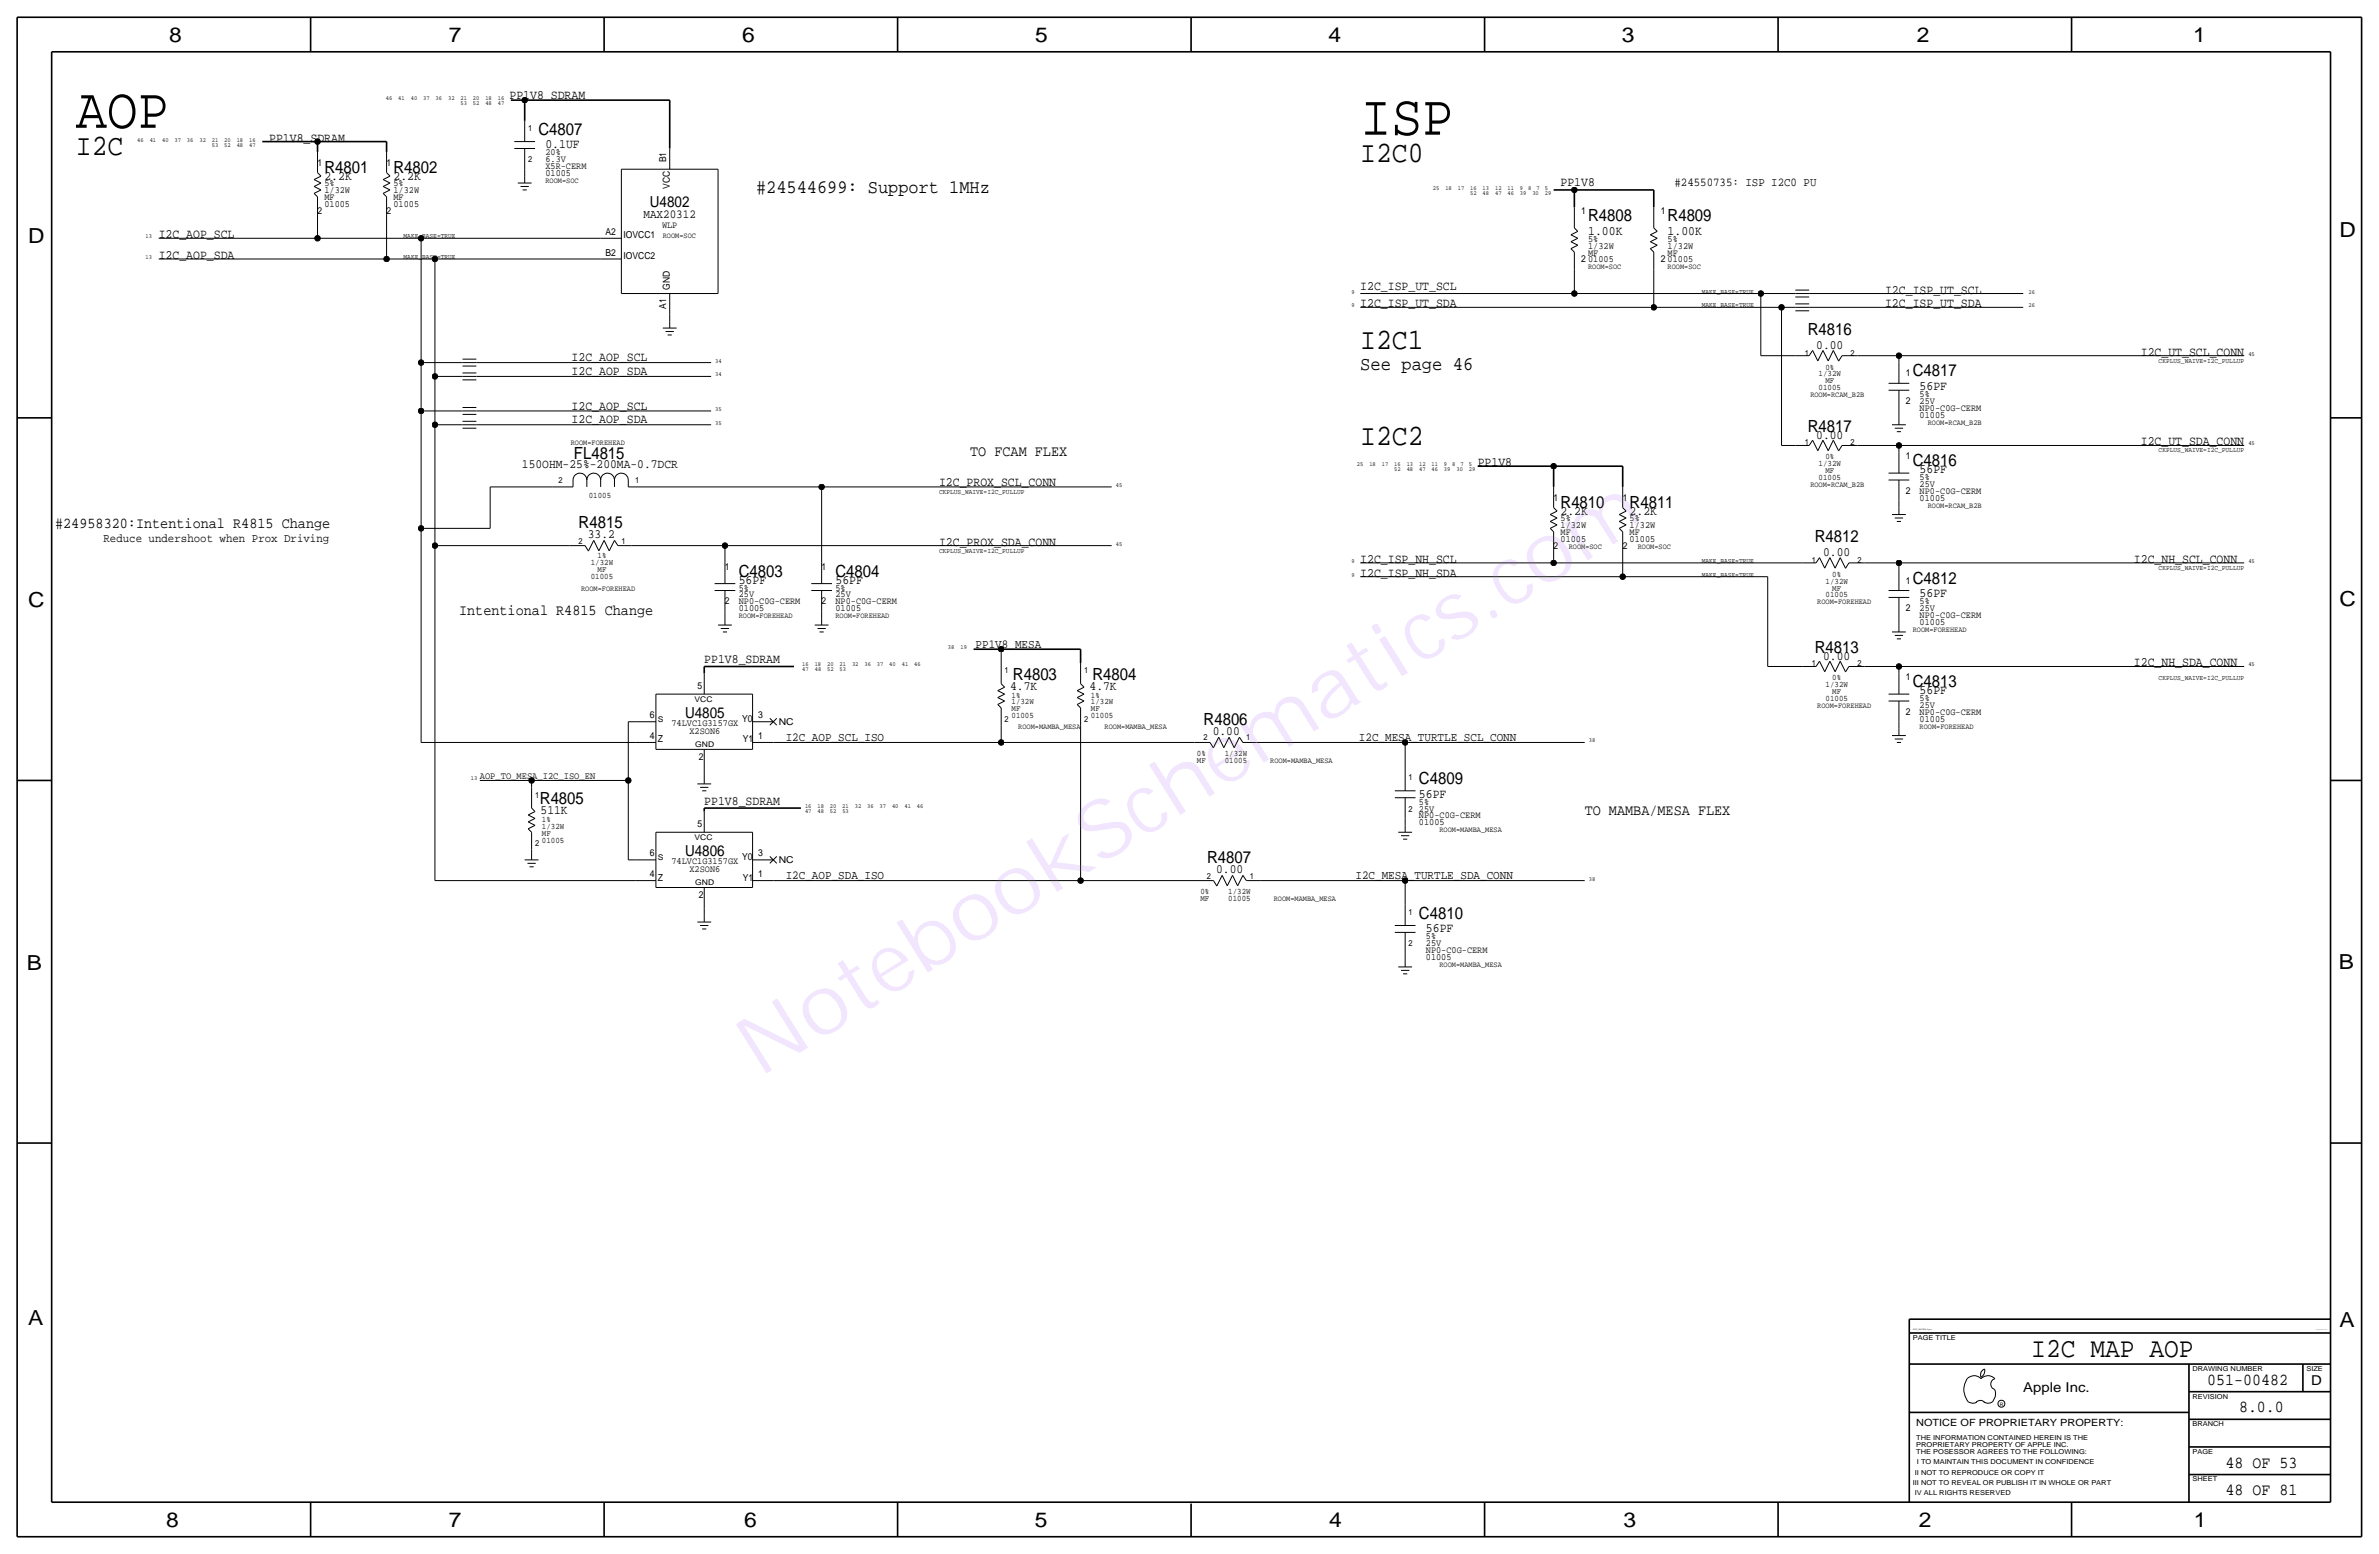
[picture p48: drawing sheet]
<svg xmlns="http://www.w3.org/2000/svg" width="875mm" height="572mm" viewBox="0 0 875 572" stroke-linecap="round" stroke-linejoin="round" font-family="sans-serif">
<defs><g id="words">
<text font-size="30.2" fill="#9f40ff" x="279.3" y="396.5" transform="rotate(-32 279.3 396.5)">NotebookSchematics.com</text>
<g font-size="21.3">
<text x="27.9" y="47">AOP</text>
<text x="500.3" y="49.5">ISP</text>
</g>
<g font-size="10.9">
<text x="27.9" y="57.2">I2C</text>
<text x="500.3" y="59.7">I2C0</text>
<text x="500.3" y="128.3">I2C1</text>
<text x="500.3" y="163.8">I2C2</text>
</g>
<text font-size="10.1" x="747.1" y="499.1">I2C MAP AOP</text>
<g font-size="7.6">
<text x="62.2" y="15.5">8</text>
<text x="165" y="15.5">7</text>
<text x="273" y="15.5">6</text>
<text x="380.7" y="15.5">5</text>
<text x="488.6" y="15.5">4</text>
<text x="596.6" y="15.5">3</text>
<text x="705.1" y="15.5">2</text>
<text x="806.7" y="15.5">1</text>
<text x="10.4" y="89.4">D</text>
<text x="860.5" y="87.1">D</text>
<text x="10.4" y="223.3">C</text>
<text x="860.5" y="222.8">C</text>
<text x="9.8" y="356.6">B</text>
<text x="860.3" y="356.4">B</text>
<text x="10.4" y="487.4">A</text>
<text x="860.5" y="488.2">A</text>
<text x="61.2" y="561.6">8</text>
<text x="165" y="561.6">7</text>
<text x="273.8" y="561.6">6</text>
<text x="380.7" y="561.6">5</text>
<text x="488.9" y="561.6">4</text>
<text x="597.1" y="561.6">3</text>
<text x="705.8" y="561.6">2</text>
<text x="806.9" y="561.6">1</text>
</g>
<text font-size="7.1" x="500.3" y="135.9">See page 46</text>
<text font-size="7" x="278.1" y="71.1">#24544699: Support 1MHz</text>
<g font-size="6.2">
<text x="198.1" y="49.5">C4807</text>
<text x="119.3" y="63.5">R4801</text>
<text x="144.7" y="63.5">R4802</text>
<text x="584.2" y="81.3">R4808</text>
<text x="613.4" y="81.3">R4809</text>
<text x="664.9" y="123.2">R4816</text>
<text x="703.5" y="138.4">C4817</text>
<text x="664.9" y="158.8">R4817</text>
<text x="211.1" y="168.7">FL4815</text>
<text x="703.5" y="171.5">C4816</text>
<text x="574" y="186.7">R4810</text>
<text x="599.4" y="186.7">R4811</text>
<text x="212.8" y="194.3">R4815</text>
<text x="667.5" y="199.4">R4812</text>
<text x="271.7" y="212.1">C4803</text>
<text x="307.3" y="212.1">C4804</text>
<text x="703.5" y="214.6">C4812</text>
<text x="667.5" y="240">R4813</text>
<text x="372.6" y="249.9">R4803</text>
<text x="401.8" y="249.9">R4804</text>
<text x="703.5" y="252.7">C4813</text>
<text x="442.7" y="266.7">R4806</text>
<text x="521.9" y="288.3">C4809</text>
<text x="198.6" y="295.7">R4805</text>
<text x="444" y="317.5">R4807</text>
<text x="521.9" y="337.8">C4810</text>
<text x="811.9" y="509.3">051-00482</text>
<text x="823.6" y="519.4">8.0.0</text>
<text x="818.6" y="539.8">48 OF 53</text>
<text x="818.6" y="549.9">48 OF 81</text>
</g>
<g font-size="5.6">
<text x="239" y="76.2">U4802</text>
<text x="356.8" y="167.6">TO FCAM FLEX</text>
<text x="20.3" y="194.3">#24958320:Intentional R4815 Change</text>
<text x="168.9" y="226.1">Intentional R4815 Change</text>
<text x="252" y="263.9">U4805</text>
<text x="582.9" y="299.7">TO MAMBA/MESA FLEX</text>
<text x="252" y="314.7">U4806</text>
</g>
<g font-size="5">
<text x="850.1" y="509.3">D</text>
<text x="744.2" y="511.8">Apple Inc.</text>
</g>
<g font-size="4.7">
<text x="187.4" y="36.3">PP1V8_SDRAM</text>
<text x="99" y="52.1">PP1V8_SDRAM</text>
<text x="200.6" y="54.6">0.1UF</text>
<text x="119.3" y="66">2.2K</text>
<text x="144.7" y="66">2.2K</text>
<text x="574" y="68.6">PP1V8</text>
<text x="58.4" y="87.6">I2C_AOP_SCL</text>
<text x="584.1" y="86.4">1.00K</text>
<text x="613.4" y="86.4">1.00K</text>
<text x="58.4" y="95.2">I2C_AOP_SDA</text>
<text x="500.3" y="106.7">I2C_ISP_UT_SCL</text>
<text x="693.4" y="108">I2C_ISP_UT_SCL</text>
<text x="500.3" y="113">I2C_ISP_UT_SDA</text>
<text x="693.4" y="113">I2C_ISP_UT_SDA</text>
<text x="668.1" y="128.3">0.00</text>
<text x="787.4" y="130.8">I2C_UT_SCL_CONN</text>
<text x="210.3" y="132.8">I2C_AOP_SCL</text>
<text x="210.3" y="137.9">I2C_AOP_SDA</text>
<text x="706.1" y="143.5">56PF</text>
<text x="210.3" y="150.6">I2C_AOP_SCL</text>
<text x="210.3" y="155.7">I2C_AOP_SDA</text>
<text x="668.1" y="161.3">0.00</text>
<text x="787.4" y="163.8">I2C_UT_SDA_CONN</text>
<text x="192" y="172.2">150OHM-25%-200MA-0.7DCR</text>
<text x="543.5" y="171.5">PP1V8</text>
<text x="706.1" y="174">56PF</text>
<text x="345.4" y="178.6">I2C_PROX_SCL_CONN</text>
<text x="574" y="189.2">2.2K</text>
<text x="599.4" y="189.2">2.2K</text>
<text x="216.2" y="197.9">33.2</text>
<text x="345.4" y="200.7">I2C_PROX_SDA_CONN</text>
<text x="500.3" y="207">I2C_ISP_NH_SCL</text>
<text x="670.6" y="204.5">0.00</text>
<text x="784.9" y="207">I2C_NH_SCL_CONN</text>
<text x="271.7" y="214.6">56PF</text>
<text x="307.3" y="214.6">56PF</text>
<text x="500.3" y="212.1">I2C_ISP_NH_SDA</text>
<text x="706.1" y="219.7">56PF</text>
<text x="259" y="243.8">PP1V8_SDRAM</text>
<text x="670.6" y="242.6">0.00</text>
<text x="784.9" y="245.1">I2C_NH_SDA_CONN</text>
<text x="371.6" y="253.7">4.7K</text>
<text x="400.8" y="253.7">4.7K</text>
<text x="706.1" y="255.3">56PF</text>
<text x="446.1" y="270.3">0.00</text>
<text x="521.9" y="293.4">56PF</text>
<text x="198.8" y="299.5">511K</text>
<text x="259" y="295.9">PP1V8_SDRAM</text>
<text x="447.3" y="321.1">0.00</text>
<text x="524.5" y="342.9">56PF</text>
</g>
<g font-size="4.5">
<text x="236.7" y="80">MAX20312</text>
<text x="358.9" y="238.3">PP1V8_MESA</text>
<text x="289" y="272.5">I2C_AOP_SCL_ISO</text>
<text x="499.8" y="272.5">I2C_MESA_TURTLE_SCL_CONN</text>
<text x="289" y="323.3">I2C_AOP_SDA_ISO</text>
<text x="498.6" y="323.3">I2C_MESA_TURTLE_SDA_CONN</text>
</g>
<g font-size="4.4">
<text x="615.9" y="68.6">#24550735: ISP I2C0 PU</text>
<text x="38" y="199.4">Reduce undershoot when Prox Driving</text>
</g>
<text font-size="3.7" x="704.8" y="524.5">NOTICE OF PROPRIETARY PROPERTY:</text>
<text font-size="3.6" x="176.5" y="286.5">AOP_TO_MESA_I2C_ISO_EN</text>
<g font-size="3.5">
<text x="200.6" y="57.2">20%</text>
<text x="200.6" y="59.7">6.3V</text>
<text x="245.1" y="59.7" transform="rotate(-90 245.1 59.7)">B1</text>
<text x="116.8" y="61">1</text>
<text x="142.2" y="61">1</text>
<text x="200.6" y="64.8">01005</text>
<text x="200.6" y="62.2">X5R-CERM</text>
<text x="119.3" y="71.1">1/32W</text>
<text x="119.3" y="68.6">5%</text>
<text x="144.7" y="71.1">1/32W</text>
<text x="144.7" y="68.6">5%</text>
<text x="246.3" y="69.4" transform="rotate(-90 246.3 69.4)">VCC</text>
<text x="119.3" y="76.2">01005</text>
<text x="119.3" y="73.7">MF</text>
<text x="144.7" y="76.2">01005</text>
<text x="144.7" y="73.7">MF</text>
<text x="116.8" y="78.7">2</text>
<text x="142.2" y="78.7">2</text>
<text x="243.5" y="83.8">WLP</text>
<text x="581.6" y="78.7">1</text>
<text x="610.8" y="78.7">1</text>
<text x="222.7" y="86.4">A2</text>
<text x="229.3" y="87.6">IOVCC1</text>
<text x="584.1" y="88.9">5%</text>
<text x="613.4" y="88.9">5%</text>
<text x="222.7" y="94">B2</text>
<text x="229.3" y="95.3">IOVCC2</text>
<text x="584.1" y="91.4">1/32W</text>
<text x="584.1" y="94">MF</text>
<text x="613.4" y="91.4">1/32W</text>
<text x="613.4" y="94">MF</text>
<text x="581.6" y="96.5">2</text>
<text x="584.1" y="96.5">01005</text>
<text x="610.8" y="96.5">2</text>
<text x="613.4" y="96.5">01005</text>
<text x="246.3" y="106.6" transform="rotate(-90 246.3 106.6)">GND</text>
<text x="245.1" y="113.6" transform="rotate(-90 245.1 113.6)">A1</text>
<text x="701" y="138.4">1</text>
<text x="701" y="148.6">2</text>
<text x="706.1" y="146.1">5%</text>
<text x="706.1" y="148.6">25V</text>
<text x="706.1" y="153.7">01005</text>
<text x="706.1" y="151.1">NP0-C0G-CERM</text>
<text x="701" y="168.9">1</text>
<text x="706.1" y="179.1">25V</text>
<text x="706.1" y="176.5">5%</text>
<text x="571.5" y="184.2">1</text>
<text x="596.8" y="184.2">1</text>
<text x="701" y="181.6">2</text>
<text x="706.1" y="184.2">01005</text>
<text x="706.1" y="181.6">NP0-C0G-CERM</text>
<text x="574" y="191.8">5%</text>
<text x="599.4" y="191.8">5%</text>
<text x="574" y="196.9">MF</text>
<text x="574" y="194.3">1/32W</text>
<text x="599.4" y="196.8">MF</text>
<text x="599.4" y="194.3">1/32W</text>
<text x="571.5" y="201.9">2</text>
<text x="574" y="199.4">01005</text>
<text x="596.8" y="201.9">2</text>
<text x="599.4" y="199.4">01005</text>
<text x="266.6" y="209.5">1</text>
<text x="302.2" y="209.5">1</text>
<text x="701" y="214.6">1</text>
<text x="271.7" y="219.7">25V</text>
<text x="271.7" y="217.2">5%</text>
<text x="307.3" y="219.7">25V</text>
<text x="307.3" y="217.2">5%</text>
<text x="266.6" y="222.3">2</text>
<text x="271.7" y="224.8">01005</text>
<text x="271.7" y="222.2">NP0-C0G-CERM</text>
<text x="302.2" y="222.3">2</text>
<text x="307.3" y="224.8">01005</text>
<text x="307.3" y="222.3">NP0-C0G-CERM</text>
<text x="701" y="224.8">2</text>
<text x="706.1" y="222.3">5%</text>
<text x="706.1" y="224.8">25V</text>
<text x="706.1" y="227.3">NP0-C0G-CERM</text>
<text x="706.1" y="229.9">01005</text>
<text x="701" y="250.2">1</text>
<text x="256.5" y="253.5">5</text>
<text x="706.1" y="257.8">5%</text>
<text x="701" y="262.9">2</text>
<text x="706.1" y="262.9">NP0-C0G-CERM</text>
<text x="706.1" y="260.4">25V</text>
<text x="239" y="264.2">6</text>
<text x="247" y="266.9">74LVC1G3157GX</text>
<text x="253.6" y="270">X2SON6</text>
<text x="273" y="265.4">Y0</text>
<text x="278.8" y="264.2">3</text>
<text x="286.5" y="266.7">NC</text>
<text x="706.1" y="265.4">01005</text>
<text x="239" y="271.8">4</text>
<text x="242" y="273.1">Z</text>
<text x="273.2" y="273.1">Y1</text>
<text x="278.8" y="271.8">1</text>
<text x="257" y="279.4">2</text>
<text x="521.9" y="298.4">25V</text>
<text x="521.9" y="295.9">5%</text>
<text x="256.5" y="304.3">5</text>
<text x="521.9" y="303.5">01005</text>
<text x="521.9" y="301">NP0-C0G-CERM</text>
<text x="239" y="315">6</text>
<text x="247" y="317.7">74LVC1G3157GX</text>
<text x="273" y="316.2">Y0</text>
<text x="278.8" y="315">3</text>
<text x="286.5" y="317.5">NC</text>
<text x="239" y="322.6">4</text>
<text x="242" y="323.9">Z</text>
<text x="253.6" y="320.8">X2SON6</text>
<text x="273.2" y="323.9">Y1</text>
<text x="278.8" y="322.6">1</text>
<text x="257" y="330.2">2</text>
<text x="524.5" y="345.4">5%</text>
<text x="524.5" y="348">25V</text>
<text x="524.5" y="353.1">01005</text>
<text x="524.5" y="350.5">NP0-C0G-CERM</text>
</g>
<g font-size="3.1">
<text x="194.3" y="48.3">1</text>
<text x="194.3" y="59.7">2</text>
<text x="663.9" y="130.8">1</text>
<text x="680.7" y="130.8">2</text>
<text x="671.4" y="135.9">0%</text>
<text x="668.9" y="138.4">1/32W</text>
<text x="668.9" y="143.5">01005</text>
<text x="671.4" y="141">MF</text>
<text x="663.9" y="163.8">1</text>
<text x="680.7" y="163.8">2</text>
<text x="668.9" y="171.5">1/32W</text>
<text x="671.4" y="174">MF</text>
<text x="671.4" y="168.9">0%</text>
<text x="205.4" y="177.8">2</text>
<text x="233.6" y="177.8">1</text>
<text x="668.9" y="176.5">01005</text>
<text x="216.6" y="183.1">01005</text>
<text x="212.8" y="199.9">2</text>
<text x="228.6" y="199.9">1</text>
<text x="217.3" y="207.8">1/32W</text>
<text x="219.8" y="205.2">1%</text>
<text x="666.4" y="207">1</text>
<text x="683.2" y="207">2</text>
<text x="217.3" y="212.9">01005</text>
<text x="219.8" y="210.3">MF</text>
<text x="671.5" y="214.6">1/32W</text>
<text x="673.9" y="212.1">0%</text>
<text x="671.5" y="219.7">01005</text>
<text x="673.9" y="217.2">MF</text>
<text x="666.4" y="245.1">1</text>
<text x="683.2" y="245.1">2</text>
<text x="369.5" y="247.6">1</text>
<text x="398.7" y="247.6">1</text>
<text x="673.9" y="250.2">0%</text>
<text x="372.1" y="256.5">1%</text>
<text x="401.3" y="256.5">1%</text>
<text x="671.5" y="252.7">1/32W</text>
<text x="671.5" y="257.8">01005</text>
<text x="673.9" y="255.3">MF</text>
<text x="372.1" y="259.1">1/32W</text>
<text x="372.1" y="261.6">MF</text>
<text x="401.3" y="259.1">1/32W</text>
<text x="401.3" y="261.6">MF</text>
<text x="369.5" y="265.4">2</text>
<text x="372.1" y="264.2">01005</text>
<text x="398.7" y="265.4">2</text>
<text x="401.3" y="264.2">01005</text>
<text x="442.7" y="272.3">2</text>
<text x="458.4" y="272.3">1</text>
<text x="440.3" y="278.1">0%</text>
<text x="440.3" y="280.7">MF</text>
<text x="450.5" y="278.1">1/32W</text>
<text x="450.5" y="280.7">01005</text>
<text x="518.1" y="287">1</text>
<text x="196.8" y="293.4">1</text>
<text x="518.1" y="298.5">2</text>
<text x="199.3" y="304.8">1/32W</text>
<text x="199.3" y="302.3">1%</text>
<text x="196.8" y="311.2">2</text>
<text x="199.3" y="307.3">MF</text>
<text x="199.3" y="309.9">01005</text>
<text x="443.9" y="323.1">2</text>
<text x="459.7" y="323.1">1</text>
<text x="441.5" y="328.9">0%</text>
<text x="451.8" y="328.9">1/32W</text>
<text x="441.5" y="331.5">MF</text>
<text x="451.8" y="331.5">01005</text>
<text x="518.1" y="336.5">1</text>
<text x="518.1" y="348">2</text>
</g>
<g font-size="2.9">
<text x="200.6" y="67.3">ROOM=SOC</text>
<text x="243.8" y="87.6">ROOM=SOC</text>
<text x="584.2" y="99.1">ROOM=SOC</text>
<text x="613.4" y="99.1">ROOM=SOC</text>
<text x="665.9" y="146">ROOM=RCAM_B2B</text>
<text x="709.1" y="156.2">ROOM=RCAM_B2B</text>
<text x="209.9" y="163.8">ROOM=FOREHEAD</text>
<text x="665.9" y="179.1">ROOM=RCAM_B2B</text>
<text x="709.1" y="186.7">ROOM=RCAM_B2B</text>
<text x="577" y="201.9">ROOM=SOC</text>
<text x="602.4" y="201.9">ROOM=SOC</text>
<text x="213.8" y="217.2">ROOM=FOREHEAD</text>
<text x="271.7" y="227.3">ROOM=FOREHEAD</text>
<text x="307.3" y="227.3">ROOM=FOREHEAD</text>
<text x="668.4" y="222.3">ROOM=FOREHEAD</text>
<text x="703.5" y="232.4">ROOM=FOREHEAD</text>
<text x="255.5" y="258.1">VCC</text>
<text x="668.4" y="260.3">ROOM=FOREHEAD</text>
<text x="242" y="265.4">S</text>
<text x="374.5" y="268">ROOM=MAMBA_MESA</text>
<text x="406.3" y="268">ROOM=MAMBA_MESA</text>
<text x="706.1" y="268">ROOM=FOREHEAD</text>
<text x="255.7" y="274.8">GND</text>
<text x="467.2" y="280.7">ROOM=MAMBA_MESA</text>
<text x="255.5" y="308.9">VCC</text>
<text x="529.5" y="306.1">ROOM=MAMBA_MESA</text>
<text x="242" y="316.2">S</text>
<text x="255.7" y="325.6">GND</text>
<text x="468.5" y="331.5">ROOM=MAMBA_MESA</text>
<text x="529.5" y="355.6">ROOM=MAMBA_MESA</text>
</g>
<g font-size="2.6">
<text x="148.4" y="87.6">MAKE_BASE=TRUE</text>
<text x="148.4" y="95.3">MAKE_BASE=TRUE</text>
<text x="626" y="107.9">MAKE_BASE=TRUE</text>
<text x="626" y="113">MAKE_BASE=TRUE</text>
<text x="794" y="133.3">CKPLUS_WAIVE=I2C_PULLUP</text>
<text x="794" y="166.4">CKPLUS_WAIVE=I2C_PULLUP</text>
<text x="345.4" y="181.6">CKPLUS_WAIVE=I2C_PULLUP</text>
<text x="345.4" y="203.2">CKPLUS_WAIVE=I2C_PULLUP</text>
<text x="626" y="207">MAKE_BASE=TRUE</text>
<text x="794" y="209.5">CKPLUS_WAIVE=I2C_PULLUP</text>
<text x="626" y="212.1">MAKE_BASE=TRUE</text>
<text x="794" y="250.2">CKPLUS_WAIVE=I2C_PULLUP</text>
</g>
<g font-size="2.5">
<text x="703.5" y="492.8">PAGE TITLE</text>
<text x="806.4" y="504.2">DRAWING NUMBER</text>
<text x="848.3" y="504.2">SIZE</text>
<text x="806.4" y="514.4">REVISION</text>
<text x="806.4" y="524.5">BRANCH</text>
<text x="704.8" y="532.1">PROPRIETARY PROPERTY OF APPLE INC.</text>
<text x="704.8" y="529.6">THE INFORMATION CONTAINED HEREIN IS THE</text>
<text x="704.8" y="534.7">THE POSESSOR AGREES TO THE FOLLOWING:</text>
<text x="705.1" y="538.5">I TO MAINTAIN THIS DOCUMENT IN CONFIDENCE</text>
<text x="806.4" y="534.7">PAGE</text>
<text x="704.3" y="542.3">II NOT TO REPRODUCE OR COPY IT</text>
<text x="806.4" y="544.8">SHEET</text>
<text x="703.5" y="546.1">III NOT TO REVEAL OR PUBLISH IT IN WHOLE OR PART</text>
<text x="704.3" y="549.9">IV ALL RIGHTS RESERVED</text>
</g>
<g font-size="2.3">
<text x="141.9" y="36.8">46</text>
<text x="146.5" y="36.8">41</text>
<text x="151.1" y="36.8">40</text>
<text x="155.7" y="36.8">37</text>
<text x="160.2" y="36.8">36</text>
<text x="164.8" y="36.8">32</text>
<text x="169.4" y="38.7">53</text>
<text x="169.4" y="36.8">21</text>
<text x="173.9" y="38.7">52</text>
<text x="173.9" y="36.8">20</text>
<text x="178.5" y="38.7">48</text>
<text x="178.5" y="36.8">18</text>
<text x="183.1" y="38.7">47</text>
<text x="183.1" y="36.8">16</text>
<text x="50.5" y="52.1">46</text>
<text x="55.1" y="52.1">41</text>
<text x="59.6" y="52.1">40</text>
<text x="64.2" y="52.1">37</text>
<text x="68.8" y="52.1">36</text>
<text x="73.3" y="52.1">32</text>
<text x="77.9" y="53.9">53</text>
<text x="77.9" y="52.1">21</text>
<text x="82.5" y="53.9">52</text>
<text x="82.5" y="52.1">20</text>
<text x="87.1" y="53.9">48</text>
<text x="87.1" y="52.1">18</text>
<text x="91.6" y="53.9">47</text>
<text x="91.6" y="52.1">16</text>
<text x="527.1" y="69.8">25</text>
<text x="531.6" y="69.8">18</text>
<text x="536.2" y="69.8">17</text>
<text x="540.8" y="71.7">52</text>
<text x="540.8" y="69.8">16</text>
<text x="545.3" y="71.7">48</text>
<text x="545.3" y="69.8">13</text>
<text x="549.9" y="71.7">47</text>
<text x="549.9" y="69.8">12</text>
<text x="554.5" y="71.7">46</text>
<text x="554.5" y="69.8">11</text>
<text x="559.1" y="71.7">39</text>
<text x="559.1" y="69.8">9</text>
<text x="562.1" y="69.8">8</text>
<text x="563.6" y="71.7">30</text>
<text x="565.2" y="69.8">7</text>
<text x="568.2" y="71.7">29</text>
<text x="568.2" y="69.8">5</text>
<text x="53.5" y="87.6">13</text>
<text x="53.5" y="95.2">13</text>
<text x="497.1" y="108">9</text>
<text x="746.1" y="108">26</text>
<text x="497.1" y="113">9</text>
<text x="746.1" y="113">26</text>
<text x="827" y="130.8">45</text>
<text x="263.1" y="133.3">34</text>
<text x="263.1" y="138.4">34</text>
<text x="263.1" y="151.1">35</text>
<text x="263.1" y="156.2">35</text>
<text x="827" y="163.8">45</text>
<text x="499.1" y="171.4">25</text>
<text x="503.7" y="171.4">18</text>
<text x="508.3" y="171.4">17</text>
<text x="512.8" y="173.3">52</text>
<text x="512.8" y="171.4">16</text>
<text x="517.4" y="173.3">48</text>
<text x="517.4" y="171.4">13</text>
<text x="522" y="173.3">47</text>
<text x="522" y="171.4">12</text>
<text x="526.5" y="173.3">46</text>
<text x="526.5" y="171.4">11</text>
<text x="531.1" y="173.3">39</text>
<text x="531.1" y="171.4">9</text>
<text x="534.2" y="171.4">8</text>
<text x="535.7" y="173.3">30</text>
<text x="537.2" y="171.4">7</text>
<text x="540.3" y="173.3">29</text>
<text x="540.3" y="171.4">5</text>
<text x="410.4" y="179.1">45</text>
<text x="410.4" y="200.7">45</text>
<text x="497.1" y="207">9</text>
<text x="827" y="207">45</text>
<text x="497.1" y="212.1">9</text>
<text x="348.7" y="238.8">38</text>
<text x="353.3" y="238.8">19</text>
<text x="295.1" y="245.1">16</text>
<text x="299.7" y="245.1">18</text>
<text x="304.2" y="245.1">20</text>
<text x="308.8" y="245.1">21</text>
<text x="313.4" y="245.1">32</text>
<text x="318" y="245.1">36</text>
<text x="322.5" y="245.1">37</text>
<text x="327.1" y="245.1">40</text>
<text x="331.7" y="245.1">41</text>
<text x="336.2" y="245.1">46</text>
<text x="827" y="245.1">45</text>
<text x="295.1" y="246.9">47</text>
<text x="299.7" y="246.9">48</text>
<text x="304.2" y="246.9">52</text>
<text x="308.8" y="246.9">53</text>
<text x="584.4" y="273">38</text>
<text x="173.2" y="287">13</text>
<text x="296.1" y="297.2">16</text>
<text x="296.1" y="299">47</text>
<text x="300.7" y="297.2">18</text>
<text x="300.7" y="299">48</text>
<text x="305.2" y="297.2">20</text>
<text x="305.3" y="299">52</text>
<text x="309.8" y="297.2">21</text>
<text x="309.8" y="299">53</text>
<text x="314.4" y="297.2">32</text>
<text x="319" y="297.2">36</text>
<text x="323.5" y="297.2">37</text>
<text x="328.1" y="297.2">40</text>
<text x="332.7" y="297.2">41</text>
<text x="337.3" y="297.2">46</text>
<text x="584.4" y="323.8">38</text>
</g>
<text font-size="1.8" x="735.5" y="516.9">R</text>
<text font-size=".8" x="703.5" y="489">SYNC_MASTER=Sync</text>
<text font-size=".4" x="851.9" y="488.9">SYNC_DATE=06/06/2016</text>
</g></defs>
<g fill="none" stroke="#000" stroke-width=".37">
<path d="M116.8 55.9v7.6zM142.2 55.9v7.6zM189.2 52.1h7.6zM189.2 54.6h7.6zM193 44.5v7.6zM193 54.6v7.6zM246.3 54.6v7.6zM115.5 71.1l1.3 1.3zM115.5 68.6l2.6 1.3zM115.5 66l2.6 1.3zM115.5 66l2.6-1.2zM115.5 71.1l2.6-1.2z"/>
<path d="M115.5 68.6l2.6-1.3zM116.8 78.7v8.9zM116.8 72.4v6.3zM116.8 63.5l1.3 1.3zM140.9 71.1l1.3 1.3zM140.9 68.6l2.6 1.3zM140.9 66l2.6 1.3zM140.9 66l2.6-1.2zM140.9 71.1l2.6-1.2zM140.9 68.6l2.6-1.3zM142.2 78.7v16.5zM142.2 72.4v6.3z"/>
<path d="M142.2 63.5l1.3 1.3zM190.4 67.3h5.1zM191.5 68.6h3zM192.2 69.9h1.6zM193 62.2v2.6zM193 64.8v2.5zM228.5 62.2h35.6zM228.5 62.2v45.8zM264.1 62.2v45.8zM579.1 76.2v7.6zM608.3 76.2v7.6zM58.4 87.6h58.4z"/>
<path d="M58.4 95.3h83.8zM116.8 87.6h38.1zM142.2 95.3h17.8zM154.9 87.6h66zM154.9 87.6v45.8zM160 95.3h60.9zM160 95.3v43.1zM220.9 95.3h7.6zM220.9 87.6h7.6zM577.8 91.4l1.3 1.3zM577.8 88.9l2.5 1.3zM577.8 86.4l2.5 1.2z"/>
<path d="M577.8 86.4l2.5-1.3zM577.8 91.4l2.5-1.2zM577.8 88.9l2.5-1.3zM579.1 99.1v8.9zM579.1 92.7v6.4zM579.1 83.8l1.2 1.3zM607 86.4l2.6-1.3zM607 91.4l2.6-1.2zM607 88.9l2.6-1.3zM607 91.4l1.3 1.3zM607 88.9l2.6 1.3zM607 86.4l2.6 1.2z"/>
<path d="M608.3 83.8l1.3 1.3zM608.3 99.1v13.9zM608.3 92.7v6.4zM228.5 108h35.6zM246.3 115.6v2.5zM246.3 107.9v7.7zM246.3 118.1v2.6zM500.3 108h78.8zM500.3 113h108zM579.1 108h68.6zM608.3 113h47zM647.7 108v22.8z"/>
<path d="M647.7 108h12.7zM655.3 113v50.8zM655.3 113h5.1zM660.4 114.3h5zM660.4 113h5zM660.4 111.8h5zM660.4 109.2h5zM660.4 108h5zM660.4 106.7h5zM665.4 113h78.8zM665.4 108h78.8zM154.9 133.4v17.7z"/>
<path d="M154.9 133.4h15.2zM160 138.4v17.8zM160 138.4h10.1zM170.1 134.6h5.1zM170.1 133.4h5.1zM170.1 132.1h5.1zM170.1 139.7h5.1zM170.1 138.4h5.1zM170.1 137.2h5.1zM175.2 138.4h86.4zM175.2 133.4h86.4zM243.8 120.7h5.1z"/>
<path d="M244.8 121.9h3.1zM245.6 123.2h1.5zM647.7 130.8h12.7zM660.4 130.8h5zM666.7 128.9l1.9 3.8zM666.7 128.9l-1.3 1.9zM670.5 128.9l-1.9 3.8zM670.5 128.9l1.9 3.8zM674.3 128.9l-1.9 3.8zM674.3 128.9l2 3.8zM677.5 130.8h5.7zM677.5 130.8l-1.2 2z"/>
<path d="M683.2 130.8h15.3zM698.5 130.8v2.6zM698.5 133.4v7.6zM698.5 130.8h127zM154.9 151.1v43.2zM154.9 151.1h15.2zM160 156.2h10.1zM160 156.2v44.5zM170.1 152.4h5.1zM170.1 151.1h5.1zM170.1 149.9h5.1zM170.1 157.5h5.1z"/>
<path d="M170.1 156.2h5.1zM170.1 154.9h5.1zM175.2 156.2h86.4zM175.2 151.1h86.4zM694.6 143.5h7.7zM694.6 141h7.7zM695.9 156.2h5.1zM696.9 157.5h3.1zM697.7 158.8h1.5zM698.5 151.1v2.6zM698.5 153.7v2.5zM698.5 143.5v7.6z"/>
<path d="M180.3 179.1v15.2zM180.3 179.1h22.8zM203.1 179.1h7.7zM210.8 176.5v2.6zM210.8 176.5a2.54 2.54 0 0 1 2.5-2.5 2.54 2.54 0 0 1 2.5 2.5 2.54 2.54 0 0 1 2.6-2.5 2.54 2.54 0 0 1 2.5 2.5 2.54 2.54 0 0 1 2.6-2.5 2.54 2.54 0 0 1 2.5 2.5 2.54 2.54 0 0 1 2.5-2.5 2.54 2.54 0 0 1 2.6 2.5M215.8 176.5v2.6zM220.9 176.5v2.6zM226 176.5v2.6zM231.1 179.1h7.6zM231.1 176.5v2.6zM238.7 179.1h63.5zM302.2 179.1v27.9z"/>
<path d="M302.2 179.1h106.7zM571.5 179.1v7.6zM596.9 179.1v7.6zM655.3 163.8h5.1zM660.4 163.8h5zM666.7 161.9l1.9 3.9zM666.7 161.9l-1.3 1.9zM670.5 161.9l-1.9 3.9zM670.5 161.9l1.9 3.9zM674.3 161.9l-1.9 3.9zM674.3 161.9l2 3.9zM677.5 163.8h5.7z"/>
<path d="M677.5 163.8l-1.2 2.1zM683.2 163.8h15.3zM694.6 176.5h7.7zM694.6 174h7.7zM698.5 163.8v2.6zM698.5 166.4v7.6zM698.5 176.5v7.7zM698.5 163.8h127zM154.9 194.3h25.4zM154.9 194.3v78.8zM218.4 198.7l1.9 3.9zM218.4 198.7l-1.9 3.9z"/>
<path d="M222.2 198.7l-1.9 3.9zM222.2 198.7l1.9 3.9zM226 198.7l1.3 2zM226 198.7l-1.9 3.9zM570.2 189.2l2.5-1.2zM570.2 194.3l2.5-1.3zM570.2 191.8l2.5-1.3zM570.2 194.3l1.3 1.3zM570.2 191.8l2.5 1.2zM570.2 189.2l2.5 1.3zM571.5 186.7l1.2 1.3zM571.5 195.6v6.3z"/>
<path d="M595.6 189.2l2.5-1.2zM595.6 194.3l2.5-1.3zM595.6 191.8l2.5-1.3zM595.6 194.3l1.3 1.3zM595.6 191.8l2.5 1.2zM595.6 189.2l2.5 1.3zM596.9 186.7l1.2 1.3zM596.9 195.6v6.3zM695.9 189.2h5.1zM696.9 190.5h3.1zM697.7 191.8h1.5zM698.5 184.1v2.6z"/>
<path d="M698.5 186.7v2.5zM160 200.7h49.5zM160 200.7v123.2zM209.5 200.7h5.7zM215.2 200.7l1.3 2zM227.3 200.7h5.1zM232.4 200.7h34.2zM262.8 217.2h7.7zM262.8 214.6h7.7zM266.6 200.7h142.3zM266.6 200.7v6.3zM266.6 207v7.6z"/>
<path d="M266.6 217.2v7.6zM298.4 217.2h7.6zM298.4 214.6h7.6zM302.2 207v7.6zM302.2 217.2v7.6zM500.3 207h71.2zM500.3 212.1h96.6zM571.5 207h91.4zM571.5 201.9v5.1zM596.9 201.9v10.2zM596.9 212.1h53.3zM650.2 212.1v33z"/>
<path d="M662.9 207h5.1zM669.2 205.1l-1.2 1.9zM669.2 205.1l2 3.8zM673 205.1l-1.8 3.8zM673.1 205.1l1.9 3.8zM676.9 205.1l-1.9 3.8zM676.9 205.1l1.9 3.8zM680.1 207h5.6zM680.1 207l-1.3 2zM685.8 207h12.7zM694.6 219.7h7.7zM694.6 217.2h7.7z"/>
<path d="M698.5 207v2.6zM698.5 209.6v7.6zM698.5 219.7v7.6zM698.5 207h127zM264.1 229.9h5.1zM265.1 231.1h3.1zM265.9 232.4h1.5zM266.6 224.8v2.5zM266.6 227.3v2.6zM299.7 229.9h5zM300.7 231.1h3zM301.4 232.4h1.6z"/>
<path d="M302.2 224.8v2.5zM302.2 227.3v2.6zM368.3 238.8v5zM695.9 232.4h5.1zM696.9 233.7h3.1zM697.7 235h1.5zM698.5 227.3v2.6zM698.5 229.9v2.5zM241.2 255.3h35.6zM241.2 255.3v20.3zM259 247.6v7.7zM276.8 255.3v20.3z"/>
<path d="M367 254l2.5-1.3zM367 259.1l2.5-1.3zM367 256.5l2.5-1.2zM367 259.1l1.3 1.3zM367 256.5l2.5 1.3zM367 254l2.5 1.3zM368.3 251.5l1.2 1.2zM368.3 243.8v7.7zM396.2 254l2.5-1.3zM396.2 259.1l2.5-1.3zM396.2 256.5l2.5-1.2zM396.2 259.1l1.3 1.3z"/>
<path d="M396.2 256.5l2.5 1.3zM396.2 254l2.5 1.3zM397.5 251.5l1.2 1.2zM397.5 243.8v7.7zM650.2 245.1h12.7zM662.9 245.1h5.1zM669.2 243.2l-1.2 1.9zM669.2 243.2l2 3.8zM673 243.2l-1.8 3.8zM673.1 243.2l1.9 3.8zM676.9 243.2l-1.9 3.8zM676.9 243.2l1.9 3.8z"/>
<path d="M680.1 245.1h5.6zM680.1 245.1l-1.3 2zM685.8 245.1h12.7zM694.6 257.8h7.7zM694.6 255.3h7.7zM698.5 245.1v2.5zM698.5 247.7v7.6zM698.5 257.8v7.6zM698.5 245.1h127zM154.9 273.1h78.7zM231.1 265.4h2.5zM231.1 265.4v21.6z"/>
<path d="M233.6 273.1h7.6zM233.6 265.4h7.6zM241.2 275.6h35.6zM259 275.6v7.6zM276.8 273.1h7.6zM276.8 265.4h7.6zM283.2 264.2l2.5 2.5zM284.4 273.1h83.8zM285.7 264.2l-2.5 2.5zM368.3 273.1h71.1zM368.3 266.7v6.4zM368.3 260.4v6.3z"/>
<path d="M397.5 266.7v57.2zM397.5 260.4v6.3zM439.4 273.1h5.7zM445.1 273.1l1.2 2zM448.3 271.1l1.8 3.9zM448.3 271.1l-2 3.9zM452.1 271.1l1.8 3.9zM452.1 271.1l-2 3.9zM455.9 271.1l1.3 2zM455.9 271.1l-1.9 3.9zM457.2 273.1h5zM462.2 273.1h54.6z"/>
<path d="M516.8 273.1h66.1zM516.8 273.1v10.1zM695.9 270.5h5.1zM696.9 271.8h3.1zM697.7 273.1h1.5zM698.5 265.4v2.6zM698.5 268v2.5zM176.5 287h19zM194.3 299.7l2.5 1.3zM194.3 299.7l2.5-1.2zM195.5 287h35.6zM195.5 287v2.6z"/>
<path d="M195.5 289.6v7.6zM195.5 297.2l1.3 1.3zM231.1 287v29.2zM256.5 288.3h5.1zM257.5 289.6h3.1zM258.3 290.8h1.5zM259 283.2v2.5zM259 298.4v7.7zM259 285.8v2.5zM513 293.4h7.7zM513 290.8h7.7zM516.8 283.2v7.6z"/>
<path d="M516.8 293.4v7.6zM193 316.2h5.1zM194 317.5h3.1zM194.3 304.8l1.2 1.3zM194.3 302.3l2.5 1.2zM194.3 304.8l2.5-1.3zM194.3 302.3l2.5-1.3zM194.8 318.8h1.5zM195.5 312.4v1.3zM195.5 306.1v6.3zM195.5 313.7v2.5zM231.1 316.2h2.5z"/>
<path d="M233.6 316.2h7.6zM241.2 306.1h35.6zM241.2 306.1v20.3zM276.8 316.2h7.6zM276.8 306.1v20.3zM283.2 315l2.5 2.5zM285.7 315l-2.5 2.5zM514.3 306.1h5.1zM515.3 307.3h3.1zM516.1 308.6h1.5zM516.8 301v2.5zM516.8 303.5v2.6z"/>
<path d="M160 323.9h73.6zM233.6 323.9h7.6zM241.2 326.4h35.6zM256.5 339.1h5.1zM259 334v2.5zM259 336.6v2.5zM259 326.4v7.6zM276.8 323.9h7.6zM284.4 323.9h113.1zM397.5 323.9h43.1zM440.6 323.9h5.7zM446.3 323.9l1.3 2z"/>
<path d="M449.5 321.9l1.9 3.9zM449.5 321.9l-1.9 3.9zM453.3 321.9l1.9 3.9zM453.3 321.9l-1.9 3.9zM457.2 321.9l1.2 2zM457.2 321.9l-2 3.9zM458.4 323.9h5.1zM463.5 323.9h53.3zM516.8 323.9h66.1zM516.8 323.9v8.8zM516.8 332.7v7.7zM257.5 340.4h3.1z"/>
<path d="M258.3 341.6h1.5zM513 342.9h7.7zM513 340.4h7.7zM514.3 355.6h5.1zM515.3 356.9h3.1zM516.1 358.1h1.5zM516.8 350.5v2.6zM516.8 342.9v7.6zM516.8 353.1v2.5zM724.1 515.6l.5 .2a2.67 2.67 0 0 0 2.5-.2M726.8 515.7a2.09 2.09 0 0 1 3.1 0M728.6 506.5a2.69 2.69 0 0 0 1.3-3 2.26 2.26 0 0 0-1.3 3"/>
<path d="M729.7 515.6l.4 .2a2.67 2.67 0 0 0 2.6-.2M733.7 511.1a4.5 4.5 0 0 1-1 4.6M733.8 511a2.08 2.08 0 0 1-1.6-2 2.08 2.08 0 0 1 1.6-2 3.4 3.4 0 0 0-5.1 0 3.6 3.6 0 0 0-3.9-.8 3.6 3.6 0 0 0-2.3 3.3 7.1 7.1 0 0 0 1.6 6.2"/>
<circle cx="736.1" cy="516.2" r="1.28"/>
</g>
<g fill="none" stroke="#000" stroke-width=".6" stroke-linecap="butt">
<path d="M6.3 6.4v558.7zM6.3 6.4h862.3zM19 19.1v533.4zM19 19.1h838.2zM114.2 6.4v12.7zM222.2 6.4v12.7zM330.1 6.4v12.7zM438.1 6.4v12.7zM546.1 6.4v12.7zM654 6.4v12.7zM762 6.4v12.7zM857.2 19.1v533.4z"/>
<path d="M868.6 6.4v558.7zM187.9 36.8h5.1zM193 36.8h53.3zM193 36.8v7.7zM246.3 36.8v17.8zM96.5 52.1h20.3zM116.8 52.1h25.4zM116.8 52.1v3.8zM142.2 52.1v3.8zM571.5 69.9h7.6zM579.1 69.9v6.3zM579.1 69.9h29.2z"/>
<path d="M608.3 69.9v6.3zM6.3 153.7h12.7zM857.2 153.7h11.4zM543.5 171.5h28zM571.5 171.5h25.4zM571.5 171.4v7.7zM596.9 171.4v7.7zM358.1 238.8h10.2zM368.3 238.8h29.2zM397.5 238.8v5zM259 245.1v2.5zM259 245.1h33z"/>
<path d="M6.3 287h12.7zM259 297.2v1.3zM259 297.2h35.6zM857.2 287h11.4zM6.3 420.4h12.7zM857.2 420.4h11.4zM702.3 485.1v5.1zM702.3 485.1h154.9zM702.3 490.2v62.3zM702.3 490.2h154.9zM702.3 519.4h102.8zM702.3 501.6h154.9z"/>
<path d="M805.1 501.6v50.8zM805.1 511.8h52.1zM847 501.6v10.2zM805.1 522h52.1zM805.1 532.1h52.1zM19 552.5h838.2zM114.2 552.5v12.7zM222.2 552.5v12.7zM330.1 552.5v12.7zM438.1 553v12.2zM546.1 552.5v12.7zM654 552.5v12.7z"/>
<path d="M762 552.5v12.7zM805.1 542.3h52.1zM6.3 565.2h862.3z"/>
</g>
<g fill="#000" stroke="#000" stroke-width=".37">
<circle cx="193" cy="36.8" r="1.02"/>
<circle cx="116.8" cy="52.1" r="1.02"/>
<circle cx="579.1" cy="69.8" r="1.02"/>
<circle cx="116.8" cy="87.6" r="1.02"/>
<circle cx="142.2" cy="95.2" r="1.02"/>
<circle cx="154.9" cy="87.6" r="1.02"/>
<circle cx="160" cy="95.2" r="1.02"/>
<circle cx="579.1" cy="107.9" r="1.02"/>
<circle cx="608.3" cy="113" r="1.02"/>
<circle cx="647.7" cy="107.9" r="1.02"/>
<circle cx="655.3" cy="113" r="1.02"/>
<circle cx="154.9" cy="133.3" r="1.02"/>
<circle cx="160" cy="138.4" r="1.02"/>
<circle cx="698.5" cy="130.8" r="1.02"/>
<circle cx="154.9" cy="151.1" r="1.02"/>
<circle cx="160" cy="156.2" r="1.02"/>
<circle cx="302.2" cy="179.1" r="1.02"/>
<circle cx="571.5" cy="171.4" r="1.02"/>
<circle cx="698.5" cy="163.8" r="1.02"/>
<circle cx="154.9" cy="194.3" r="1.02"/>
<circle cx="160" cy="200.7" r="1.02"/>
<circle cx="266.6" cy="200.7" r="1.02"/>
<circle cx="571.5" cy="207" r="1.02"/>
<circle cx="596.9" cy="212.1" r="1.02"/>
<circle cx="698.5" cy="207" r="1.02"/>
<circle cx="368.3" cy="238.8" r="1.02"/>
<circle cx="698.5" cy="245.1" r="1.02"/>
<circle cx="368.3" cy="273" r="1.02"/>
<circle cx="516.8" cy="273" r="1.02"/>
<circle cx="195.5" cy="287" r="1.02"/>
<circle cx="231.1" cy="287" r="1.02"/>
<circle cx="397.5" cy="323.8" r="1.02"/>
<circle cx="516.8" cy="323.8" r="1.02"/>
</g>
<use href="#words"/>
</svg>
